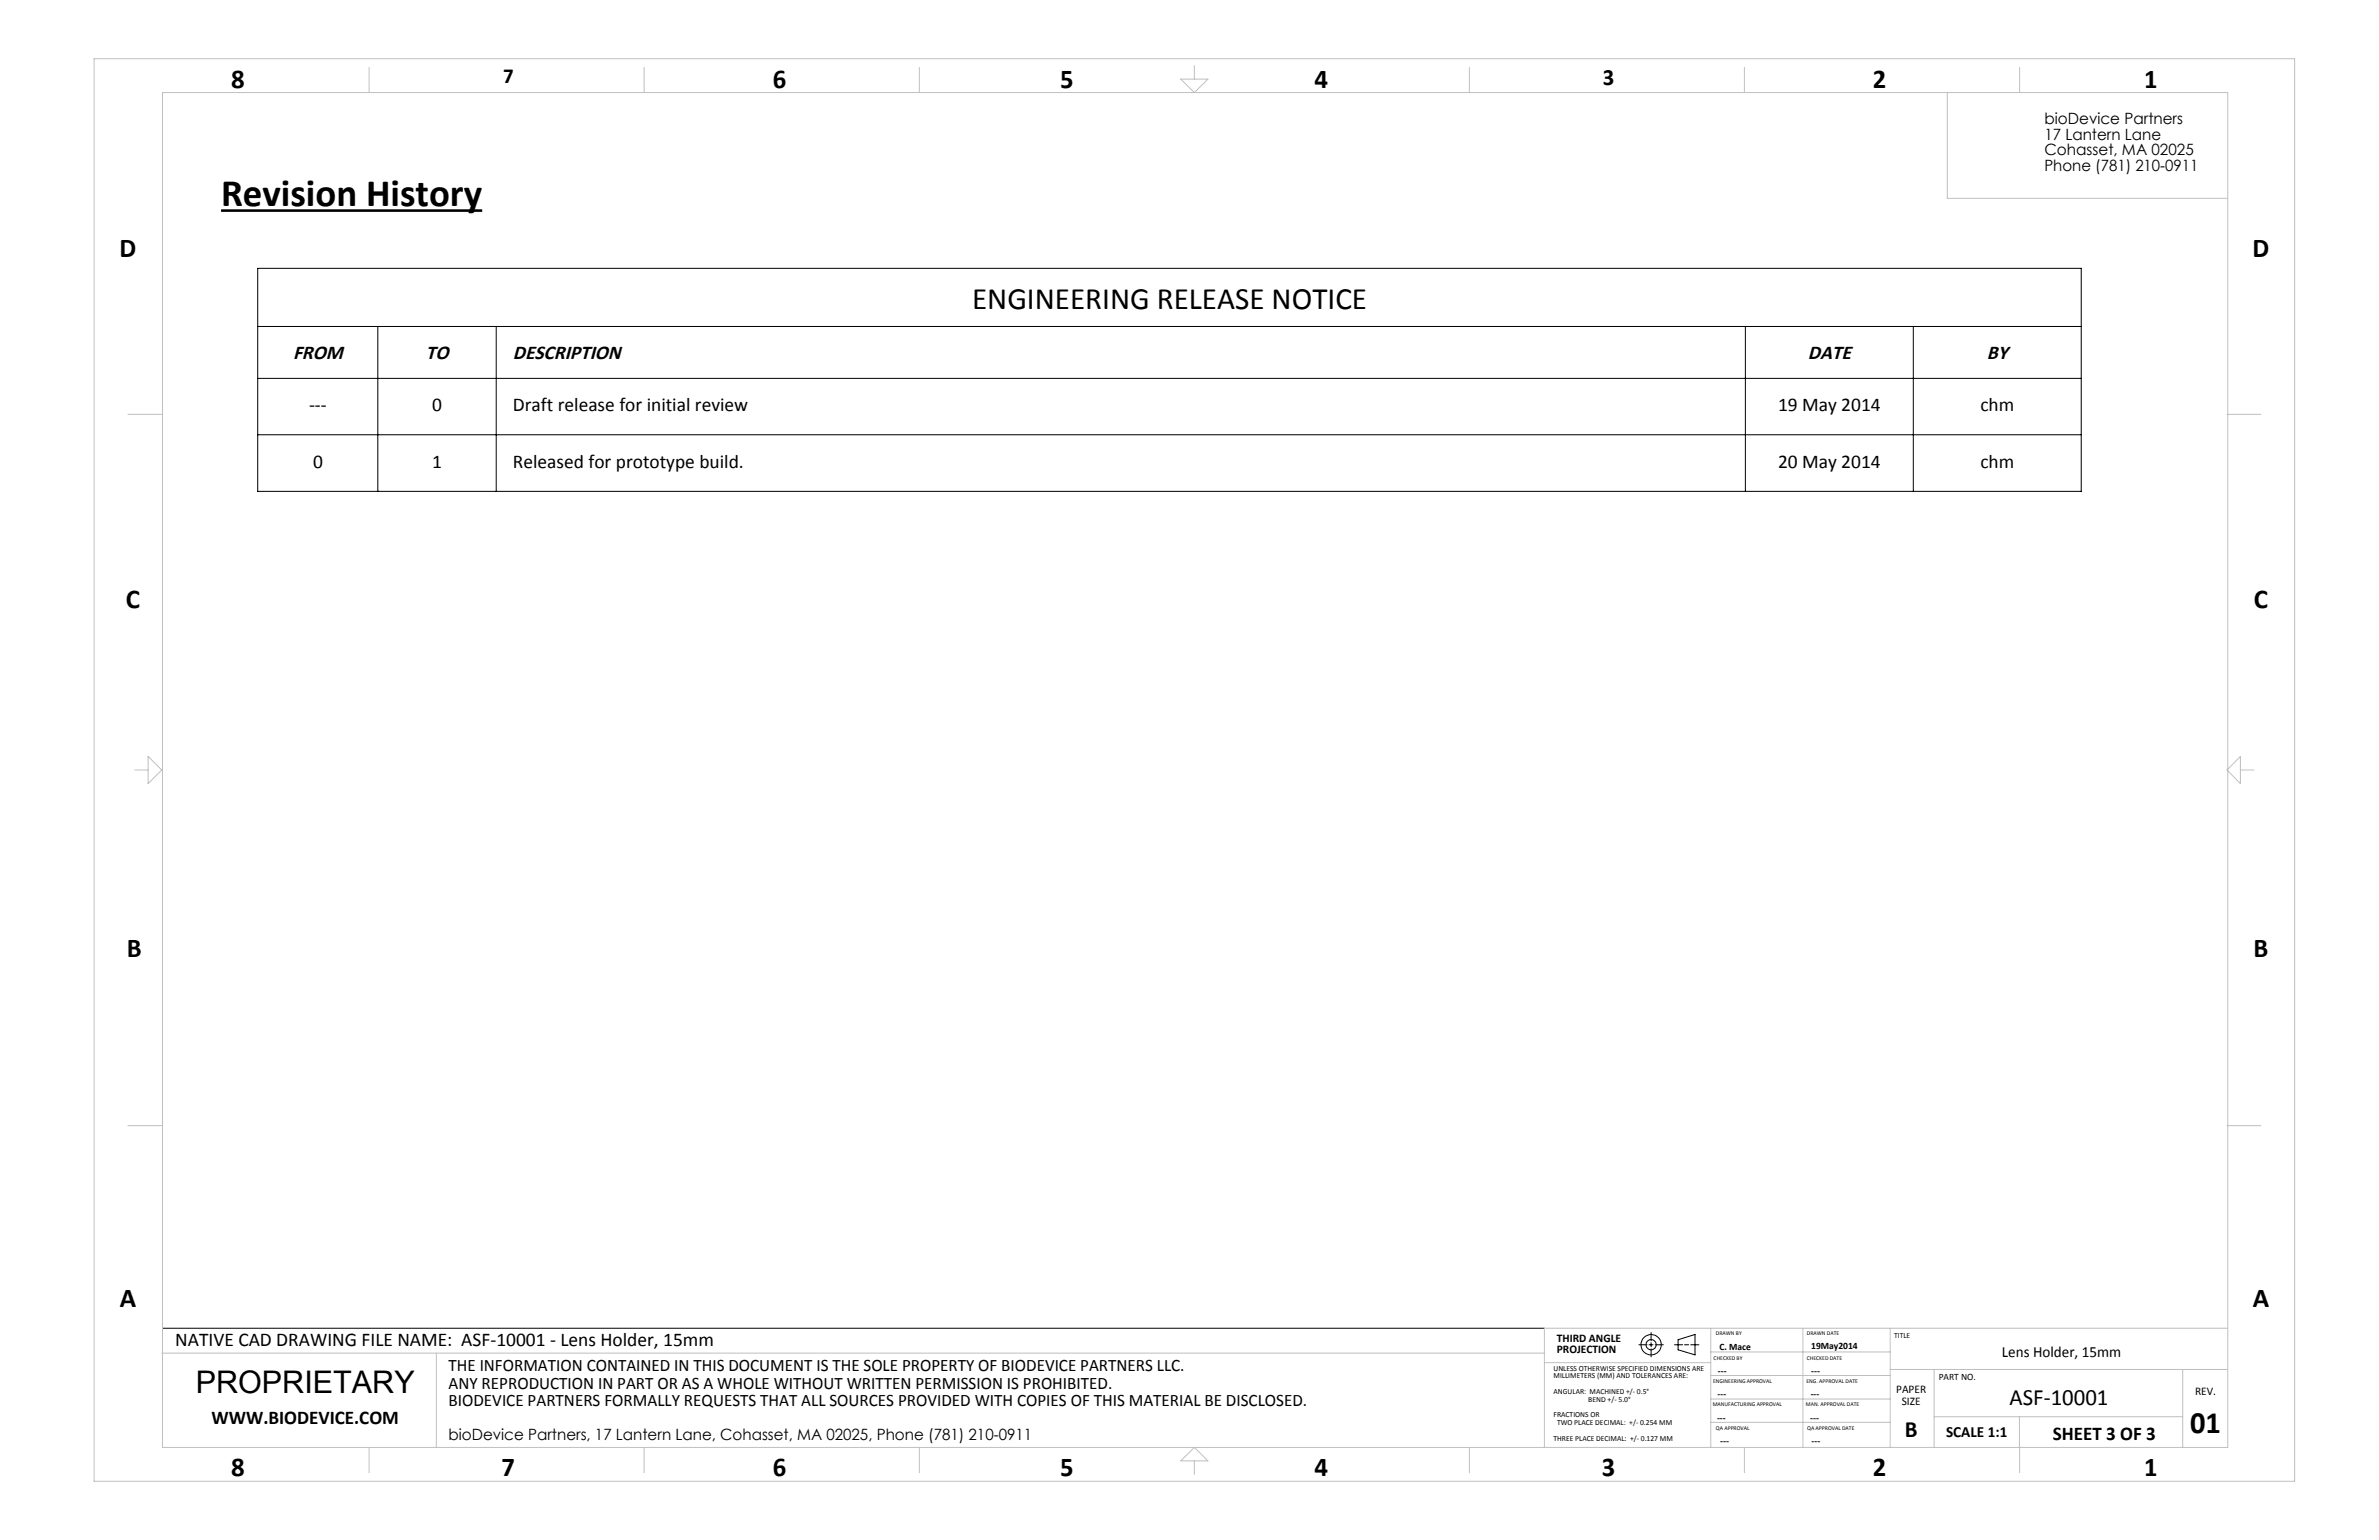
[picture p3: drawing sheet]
<svg xmlns="http://www.w3.org/2000/svg" width="432mm" height="279mm" viewBox="0 0 432 279" stroke-linecap="round" stroke-linejoin="round" font-family="sans-serif">
<defs><g id="words">
<text font-size="7.1" x="40.1" y="37.3">Revision History</text>
<g font-size="5.6">
<text x="176.4" y="56">ENGINEERING RELEASE NOTICE</text>
<text x="35.5" y="252.8">PROPRIETARY</text>
<text x="397.5" y="260">01</text>
</g>
<g font-size="4.9">
<text x="42" y="15.9">8</text>
<text x="140.3" y="15.9">6</text>
<text x="192.5" y="15.9">5</text>
<text x="238.6" y="15.9">4</text>
<text x="339.9" y="15.9">2</text>
<text x="389.2" y="15.9">1</text>
<text x="21.7" y="46.6">D</text>
<text x="408.8" y="46.6">D</text>
<text x="22.8" y="110.2">C</text>
<text x="409.1" y="110.2">C</text>
<text x="23" y="173.6">B</text>
<text x="409" y="173.6">B</text>
<text x="21.7" y="237.1">A</text>
<text x="408.9" y="237.1">A</text>
<text x="42" y="267.8">8</text>
<text x="91.1" y="267.8">7</text>
<text x="140.3" y="267.8">6</text>
<text x="192.5" y="267.8">5</text>
<text x="238.6" y="267.8">4</text>
<text x="290.8" y="267.8">3</text>
<text x="339.9" y="267.8">2</text>
<text x="389.2" y="267.8">1</text>
</g>
<g font-size="4.2">
<text x="290.9" y="15.3">3</text>
<text x="364.8" y="254.9">ASF-10001</text>
<text x="345.7" y="260.7">B</text>
</g>
<text font-size="3.9" x="91.3" y="15.1">7</text>
<g font-size="3.7">
<text x="53.2" y="65.2">FROM</text>
<text x="77.3" y="65.2">TO</text>
<text x="93.1" y="65.2">DESCRIPTION</text>
<text x="328.1" y="65.2">DATE</text>
<text x="360.6" y="65.2">BY</text>
</g>
<g font-size="3.5">
<text x="56.1" y="74.6">---</text>
<text x="78.5" y="74.6">0</text>
<text x="93.1" y="74.6">Draft release for initial review</text>
<text x="322.7" y="74.6">19 May 2014</text>
<text x="359.4" y="74.6">chm</text>
<text x="56.8" y="84.9">0</text>
<text x="78.5" y="84.9">1</text>
<text x="93.1" y="84.9">Released for prototype build.</text>
<text x="322.7" y="84.9">20 May 2014</text>
<text x="359.4" y="84.9">chm</text>
<text x="31.8" y="244.3">NATIVE CAD DRAWING FILE NAME: ASF-10001 - Lens Holder, 15mm</text>
<text x="38.4" y="258.3">WWW.BIODEVICE.COM</text>
<text x="372.6" y="261.2">SHEET 3 OF 3</text>
</g>
<g font-size="3.2">
<text x="81.4" y="248.7">THE INFORMATION CONTAINED IN THIS DOCUMENT IS THE SOLE PROPERTY OF BIODEVICE PARTNERS LLC.</text>
<text x="81.4" y="251.9">ANY REPRODUCTION IN PART OR AS A WHOLE WITHOUT WRITTEN PERMISSION IS PROHIBITED.</text>
<text x="81.4" y="255.1">BIODEVICE PARTNERS FORMALLY REQUESTS THAT ALL SOURCES PROVIDED WITH COPIES OF THIS MATERIAL BE DISCLOSED.</text>
</g>
<g font-size="2.8">
<text x="371.1" y="22.5">bioDevice Partners</text>
<text x="371.1" y="25.3">17 Lantern Lane</text>
<text x="371.1" y="28.1">Cohasset, MA 02025</text>
<text x="371.1" y="31">Phone (781) 210-0911</text>
<text x="363.4" y="246.1">Lens Holder, 15mm</text>
<text x="81.4" y="261.3">bioDevice Partners, 17 Lantern Lane, Cohasset, MA 02025, Phone (781) 210-0911</text>
<text x="353.2" y="260.7">SCALE 1:1</text>
</g>
<g font-size="2.1">
<text x="282.6" y="243.4">THIRD ANGLE</text>
<text x="282.6" y="245.6">PROJECTION</text>
<text x="344.2" y="252.8">PAPER</text>
<text x="345.2" y="254.9">SIZE</text>
<text x="398.4" y="253.1">REV.</text>
</g>
<g font-size="1.8">
<text x="312.1" y="244.9">C. Mace</text>
<text x="328.7" y="244.8">19May2014</text>
<text x="311.8" y="249.3">---</text>
<text x="328.7" y="249.3">---</text>
<text x="351.9" y="250.3">PART NO.</text>
<text x="311.7" y="257.7">---</text>
<text x="311.7" y="253.5">---</text>
<text x="328.6" y="257.7">---</text>
<text x="328.7" y="253.5">---</text>
<text x="312.2" y="262">---</text>
<text x="328.8" y="262">---</text>
</g>
<g font-size="1.4">
<text x="343.8" y="242.7">TITLE</text>
<text x="282" y="248.7">UNLESS OTHERWISE SPECIFIED DIMENSIONS ARE</text>
<text x="282" y="250.1">MILLIMETERS (MM) AND TOLERANCES ARE:</text>
<text x="282" y="252.9">ANGULAR: MACHINED +/- 0.5°</text>
<text x="282" y="257.1">FRACTIONS OR</text>
<text x="288.3" y="254.3">BEND +/- 5.0°</text>
<text x="282" y="261.4">THREE PLACE DECIMAL: +/- 0.127 MM</text>
<text x="282.6" y="258.5">TWO PLACE DECIMAL: +/- 0.254 MM</text>
</g>
<g font-size="1.1">
<text x="311.5" y="242.3">DRAWN BY</text>
<text x="328" y="242.1">DRAWN DATE</text>
<text x="311" y="250.9">ENGINEERING APPROVAL</text>
<text x="311" y="246.7">CHECKED BY</text>
<text x="327.9" y="250.9">ENG. APPROVAL DATE</text>
<text x="328" y="246.7">CHECKED DATE</text>
<text x="310.9" y="255.1">MANUFACTURING APPROVAL</text>
<text x="327.8" y="255.1">MAN. APPROVAL DATE</text>
<text x="311.4" y="259.4">QA APPROVAL</text>
<text x="328" y="259.4">QA APPROVAL DATE</text>
</g>
</g></defs>
<g fill="none" stroke="#000" stroke-width=".18">
<path d="M46.8 48.7h331v40.4h-331zM46.8 59.2h331M68.6 59.2v29.9M90.1 59.2v29.9M316.8 59.2v29.9M347.3 59.2v29.9M46.8 78.9h331M46.8 68.7h331M29.5 241h250.8M297.5 244h1.4M299.3 244h.7M299.7 241.8v1.4"/>
<path d="M299.7 243.6v.7M299.7 244.7v1.5M300.4 244h1.5M303.9 244h1.5M304.6 243.1l3.1-1v3.7l-3.1-.9zM305.8 244h.7M306.9 244h1.5"/>
<circle cx="299.7" cy="244" r="1.85"/>
<circle cx="299.7" cy="244" r=".92"/>
</g>
<g fill="none" stroke="#c0c0c0" stroke-width=".18">
<path d="M17.1 10.7h399.4v258h-399.4zM29.5 16.8h374.9v245.8h-374.9zM67 12.2v4.6M116.9 12.2v4.6M166.9 12.2v4.6M214.3 14.4h5l-2.5 2.4zM216.8 11.9v2.5M266.7 12.2v4.6M316.6 12.2v4.6M353.4 16.8v19.2h50.8M366.6 12.2v4.6M23.2 75.2h6.2"/>
<path d="M404.2 75.2h6.2M24.4 139.7h2.5M26.9 137.2l2.5 2.5-2.5 2.5zM406.6 137.2v5l-2.4-2.5zM406.6 139.7h2.5M23.2 204.2h6.2M404.2 204.2h6.2M29.4 245.5h250.9M79.2 245.5v17.1M280.3 247.2h30.2M310.5 241v21.6M310.5 253.8h32.6"/>
<path d="M310.5 258.1h32.6M310.5 249.6h32.6M310.5 245.3h32.6M327.2 241v21.6M343.1 248.5h61.1M343.1 241v21.6M351 257h45.2M351 248.5v14.1M366.5 257l.1 10.2M396.2 248.5v14.1M404.2 241h-123.9v21.5M67 262.6v4.6"/>
<path d="M116.9 262.6v4.6M166.9 262.6v4.6M214.3 265l2.5-2.4 2.5 2.4zM216.8 265v2.5M266.7 262.6v4.6M316.6 262.6v4.6"/>
</g>
<path d="M40.1 38.2h47.4" fill="none" stroke="#000" stroke-width=".46"/>
<use href="#words"/>
</svg>
